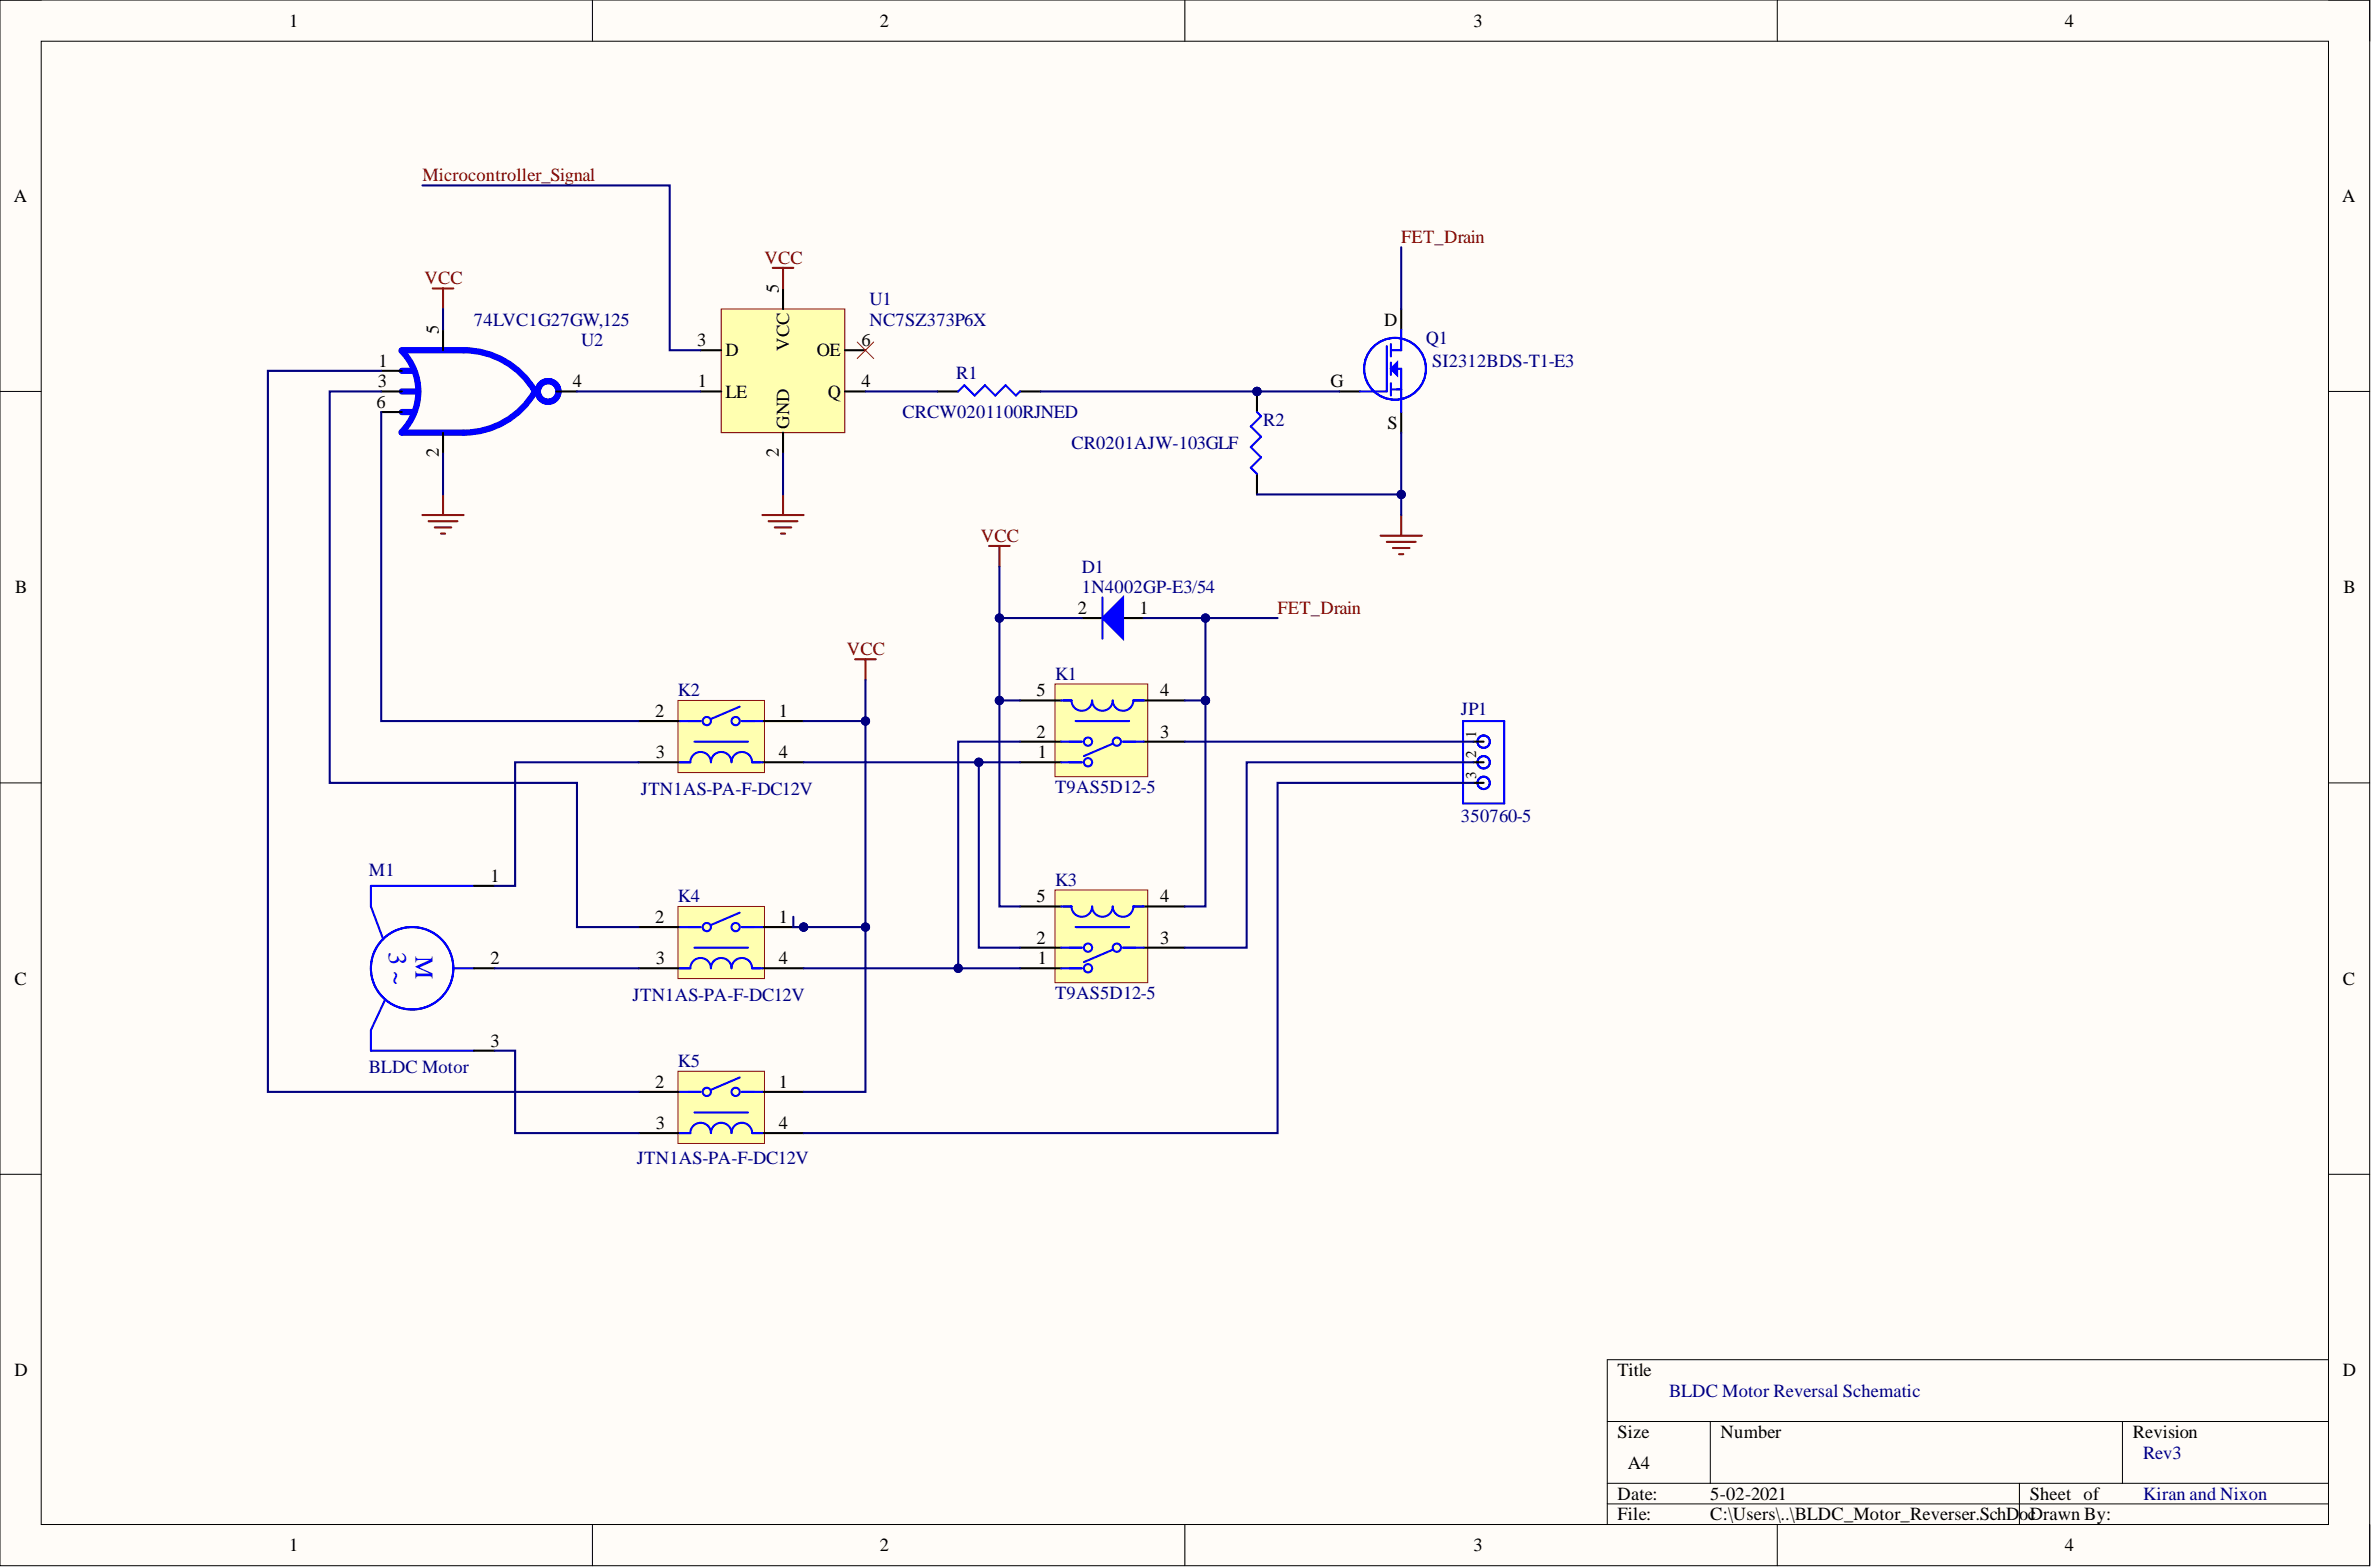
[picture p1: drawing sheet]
<svg xmlns="http://www.w3.org/2000/svg" width="292mm" height="193mm" viewBox="0 0 292 193" stroke-linecap="round" stroke-linejoin="round" font-family="sans-serif">
<defs><g id="words">
<g font-size="3.2" fill="#00f">
<text x="47.9" y="117.2" transform="rotate(90 47.9 117.2)">3 ~</text>
<text x="51.2" y="117.7" transform="rotate(90 51.2 117.7)">M</text>
</g>
<g font-size="2.3">
<text x="35.6" y="3.3">1</text>
<text x="108.4" y="3.3">2</text>
<text x="181.5" y="3.3">3</text>
<text x="254.4" y="3.3">4</text>
<text x="1.7" y="24.9">A</text>
<text x="288.6" y="24.9">A</text>
<text x="54.1" y="41.1" transform="rotate(-90 54.1 41.1)">5</text>
<text x="96" y="36" transform="rotate(-90 96 36)">5</text>
<text x="170.5" y="40.1">D</text>
<text x="46.5" y="47.7">3</text>
<text x="46.6" y="45.2">1</text>
<text x="70.6" y="47.7">4</text>
<text x="85.9" y="42.6">3</text>
<text x="86" y="47.7">1</text>
<text x="89.4" y="43.9">D</text>
<text x="97.2" y="43.2" transform="rotate(-90 97.2 43.2)">VCC</text>
<text x="100.6" y="43.9">OE</text>
<text x="106.1" y="42.6">6</text>
<text x="106.1" y="47.7">4</text>
<text x="163.9" y="47.7">G</text>
<text x="46.4" y="50.2">6</text>
<text x="89.4" y="49">LE</text>
<text x="97.2" y="52.8" transform="rotate(-90 97.2 52.8)">GND</text>
<text x="102" y="49">Q</text>
<text x="170.9" y="52.8">S</text>
<text x="54.1" y="56.3" transform="rotate(-90 54.1 56.3)">2</text>
<text x="96" y="56.3" transform="rotate(-90 96 56.3)">2</text>
<text x="1.9" y="73.1">B</text>
<text x="132.8" y="75.6">2</text>
<text x="140.4" y="75.6">1</text>
<text x="288.7" y="73.1">B</text>
<text x="80.7" y="88.3">2</text>
<text x="96" y="88.3">1</text>
<text x="127.7" y="85.8">5</text>
<text x="142.9" y="85.8">4</text>
<text x="80.8" y="93.4">3</text>
<text x="96" y="93.4">4</text>
<text x="127.7" y="90.8">2</text>
<text x="127.9" y="93.4">1</text>
<text x="142.9" y="90.8">3</text>
<text x="60.4" y="108.6">1</text>
<text x="80.7" y="113.7">2</text>
<text x="96" y="113.7">1</text>
<text x="127.7" y="111.1">5</text>
<text x="142.9" y="111.1">4</text>
<text x="60.4" y="118.7">2</text>
<text x="80.8" y="118.7">3</text>
<text x="96" y="118.7">4</text>
<text x="127.7" y="116.2">2</text>
<text x="127.9" y="118.7">1</text>
<text x="142.9" y="116.2">3</text>
<text x="1.8" y="121.3">C</text>
<text x="288.6" y="121.3">C</text>
<text x="60.4" y="128.9">3</text>
<text x="80.7" y="134">2</text>
<text x="96" y="134">1</text>
<text x="80.8" y="139">3</text>
<text x="96" y="139">4</text>
<text x="1.8" y="169.5">D</text>
<text x="199.3" y="169.5">Title</text>
<text x="288.6" y="169.5">D</text>
<text x="199.3" y="177.1">Size</text>
<text x="212" y="177.1">Number</text>
<text x="262.7" y="177.1">Revision</text>
<text x="199.3" y="184.7">Date:</text>
<text x="200.6" y="180.9">A4</text>
<text x="210.7" y="184.7">5-02-2021</text>
<text x="250.1" y="184.7">Sheet of</text>
<text x="35.6" y="191">1</text>
<text x="108.4" y="191">2</text>
<text x="181.5" y="191">3</text>
<text x="199.3" y="187.2">File:</text>
<text x="210.7" y="187.2">C:\Users\..\BLDC_Motor_Reverser.SchDocDrawn By:</text>
<text x="254.4" y="191">4</text>
</g>
<g font-size="2.3" fill="#800000">
<text x="52" y="22.3">Microcontroller_Signal</text>
<text x="172.6" y="29.9">FET_Drain</text>
<text x="52.3" y="35">VCC</text>
<text x="94.2" y="32.5">VCC</text>
<text x="120.8" y="66.7">VCC</text>
<text x="157.4" y="75.6">FET_Drain</text>
<text x="104.3" y="80.7">VCC</text>
</g>
<g font-size="2.3" fill="#000080">
<text x="58.4" y="40.1">74LVC1G27GW,125</text>
<text x="107.1" y="37.5">U1</text>
<text x="107.1" y="40.1">NC7SZ373P6X</text>
<text x="71.6" y="42.6">U2</text>
<text x="117.8" y="46.7">R1</text>
<text x="175.7" y="42.4">Q1</text>
<text x="176.4" y="45.2">SI2312BDS-T1-E3</text>
<text x="111.2" y="51.5">CRCW0201100RJNED</text>
<text x="155.6" y="52.5">R2</text>
<text x="132" y="55.3">CR0201AJW-103GLF</text>
<text x="133.3" y="70.5">D1</text>
<text x="133.3" y="73.1">1N4002GP-E3/54</text>
<text x="130" y="83.7">K1</text>
<text x="83.5" y="85.8">K2</text>
<text x="180" y="88">JP1</text>
<text x="79" y="97.9">JTN1AS-PA-F-DC12V</text>
<text x="130" y="97.7">T9AS5D12-5</text>
<text x="180" y="101.2">350760-5</text>
<text x="45.4" y="107.8">M1</text>
<text x="83.5" y="111.1">K4</text>
<text x="130" y="109.1">K3</text>
<text x="77.9" y="123.3">JTN1AS-PA-F-DC12V</text>
<text x="130" y="123">T9AS5D12-5</text>
<text x="83.5" y="131.4">K5</text>
<text x="45.4" y="132.2">BLDC Motor</text>
<text x="78.4" y="143.3">JTN1AS-PA-F-DC12V</text>
<text x="205.6" y="172">BLDC Motor Reversal Schematic</text>
<text x="264" y="179.6">Rev3</text>
<text x="264" y="184.7">Kiran and Nixon</text>
</g>
<g font-size="1.8">
<text x="181.8" y="95.9" transform="rotate(-90 181.8 95.9)">3</text>
<text x="181.8" y="93.4" transform="rotate(-90 181.8 93.4)">2</text>
<text x="181.8" y="90.8" transform="rotate(-90 181.8 90.8)">1</text>
</g>
</g></defs>
<path d="M0 0h291.9v192.8h-291.9z" fill-rule="evenodd" fill="#fffcf8"/>
<path d="M0 0h291.9v192.8h-291.9z" fill="none" stroke="#000" stroke-width=".12"/>
<path d="M5.1 5.1h281.8v182.6h-281.8z" fill-rule="evenodd" fill="#fffcf8"/>
<g fill="none" stroke="#000" stroke-width=".12">
<path d="M0 0h5.1M5.1 5.1h281.8v182.6h-281.8zM73 0v5.1M146 0v5.1M219 0v5.1M286.9 0h5v5.1M0 48.2h5.1M286.9 48.2h5M0 96.4h5.1M286.9 96.4h5M0 144.6h5.1M286.9 144.6h5"/>
<path d="M198 175.1h88.9M210.7 175.1v7.6M261.5 175.1v7.6M286.9 167.4h-88.9v20.3M73 187.7v5.1M146 187.7v5.1M198 182.7h88.9M198 185.2h88.9M219 187.7v5.1M248.8 182.7v5M291.9 187.7v5.1"/>
</g>
<g fill="none" stroke="#00f" stroke-width=".25">
<path d="M118 48.2l.8-.8 1.3 1.3 1.2-1.3 1.3 1.3 1.3-1.3 1.3 1.3 .5-.5M55.8 119.2h2.6M58.4 109.1h-12.7v2.5l1.5 4.1M47.5 123l-1.8 3.9v2.5h12.7"/>
<circle cx="50.8" cy="119.2" r="5.1"/>
</g>
<path d="M115.5 48.2h2.5M125.7 48.2h2.5M58.4 109.1h2.5M58.4 119.2h2.5M58.4 129.4h2.5" fill="none" stroke="#000" stroke-width=".25"/>
<path d="M52 63.4h5.1M52.8 64.2h3.6M53.6 64.9h2M54.3 65.7h.5M54.6 60.9v2.5M170.1 66h5.1M170.8 66.7h3.6M171.6 67.5h2M172.4 68.2h.5M172.6 63.4v2.6" fill="none" stroke="#800000" stroke-width=".25"/>
<circle cx="154.9" cy="48.2" r=".51" fill="#000080"/>
<circle cx="154.9" cy="48.2" r=".51" fill="none" stroke="#000080" stroke-width=".12"/>
<path d="M154.9 48.2v2.5M154.9 58.4v2.5" fill="none" stroke="#000" stroke-width=".25"/>
<circle cx="154.9" cy="48.2" r=".51" fill="#000080"/>
<circle cx="154.9" cy="48.2" r=".51" fill="none" stroke="#000080" stroke-width=".12"/>
<path d="M154.9 50.7l.5 .5-1.3 1.3 1.3 1.3-1.3 1.3 1.3 1.2-1.3 1.3 .8 .8" fill="none" stroke="#00f" stroke-width=".25"/>
<path d="M172.6 38.1v2.5M165 48.2h2.5M172.6 50.7v2.6" fill="none" stroke="#000" stroke-width=".25"/>
<path d="M171.4 45.4l.7-.7v1.5z" fill="#00f"/>
<g fill="none" stroke="#00f" stroke-width=".25">
<path d="M170.8 42.6v5.6h-3.3M171.4 45.4l.7-.7v1.5zM171.4 42.4v1.5M171.4 44.7v1.5M171.4 47.2v1.5M171.4 48h1.2M172.1 45.4h.5v5.3M172.6 40.6v2.5h-1.2"/>
<circle cx="171.9" cy="45.4" r="3.8"/>
</g>
<path d="M133.3 76.1h2.5M138.4 76.1h2.5" fill="none" stroke="#000" stroke-width=".25"/>
<path d="M135.8 76.1l2.6-2.5v5z" fill="#00f"/>
<path d="M135.8 76.1l2.6-2.5v5zM135.8 73.6v5" fill="none" stroke="#00f" stroke-width=".25"/>
<path d="M83.5 86.3h10.7v8.8h-10.7z" fill-rule="evenodd" fill="#ffffb0"/>
<path d="M83.5 86.3h10.7v8.8h-10.7z" fill="none" stroke="#800000" stroke-width=".12"/>
<path d="M78.7 93.9h5.1M78.7 88.8h5.1M93.9 93.9h5.1M93.9 88.8h5.1" fill="none" stroke="#000" stroke-width=".25"/>
<g fill="none" stroke="#00f" stroke-width=".25">
<path d="M83.8 93.9h1.2a1.27 1.27 0 0 1 1.3-1.3 1.27 1.27 0 0 1 1.3 1.3 1.27 1.27 0 0 1 1.3-1.3 1.27 1.27 0 0 1 1.2 1.3 1.27 1.27 0 0 1 1.3-1.3 1.27 1.27 0 0 1 1.3 1.3h1.2M83.8 88.8h2.5M85.6 91.3h6.6M91.1 87l-3.5 1.5M91.4 88.8h2.5"/>
<circle cx="87.1" cy="88.8" r=".51"/>
<circle cx="90.6" cy="88.8" r=".51"/>
</g>
<circle cx="99" cy="114.2" r=".51" fill="#000080"/>
<circle cx="99" cy="114.2" r=".51" fill="none" stroke="#000080" stroke-width=".12"/>
<path d="M83.5 111.6h10.7v8.9h-10.7z" fill-rule="evenodd" fill="#ffffb0"/>
<path d="M83.5 111.6h10.7v8.9h-10.7z" fill="none" stroke="#800000" stroke-width=".12"/>
<path d="M78.7 119.2h5.1M78.7 114.2h5.1M93.9 119.2h5.1M93.9 114.2h5.1" fill="none" stroke="#000" stroke-width=".25"/>
<circle cx="99" cy="114.2" r=".51" fill="#000080"/>
<circle cx="99" cy="114.2" r=".51" fill="none" stroke="#000080" stroke-width=".12"/>
<g fill="none" stroke="#00f" stroke-width=".25">
<path d="M83.8 119.2h1.2a1.27 1.27 0 0 1 1.3-1.2 1.27 1.27 0 0 1 1.3 1.2 1.27 1.27 0 0 1 1.3-1.2 1.27 1.27 0 0 1 1.2 1.2 1.27 1.27 0 0 1 1.3-1.2 1.27 1.27 0 0 1 1.3 1.2h1.2M83.8 114.2h2.5M85.6 116.7h6.6M91.1 112.4l-3.5 1.5M91.4 114.2h2.5"/>
<circle cx="87.1" cy="114.2" r=".51"/>
<circle cx="90.6" cy="114.2" r=".51"/>
</g>
<path d="M83.5 131.9h10.7v8.9h-10.7z" fill-rule="evenodd" fill="#ffffb0"/>
<path d="M83.5 131.9h10.7v8.9h-10.7z" fill="none" stroke="#800000" stroke-width=".12"/>
<path d="M78.7 139.5h5.1M78.7 134.5h5.1M93.9 139.5h5.1M93.9 134.5h5.1" fill="none" stroke="#000" stroke-width=".25"/>
<g fill="none" stroke="#00f" stroke-width=".25">
<path d="M83.8 139.5h1.2a1.27 1.27 0 0 1 1.3-1.2 1.27 1.27 0 0 1 1.3 1.2 1.27 1.27 0 0 1 1.3-1.2 1.27 1.27 0 0 1 1.2 1.2 1.27 1.27 0 0 1 1.3-1.2 1.27 1.27 0 0 1 1.3 1.2h1.2M83.8 134.5h2.5M85.6 137h6.6M91.1 132.7l-3.5 1.5M91.4 134.5h2.5"/>
<circle cx="87.1" cy="134.5" r=".51"/>
<circle cx="90.6" cy="134.5" r=".51"/>
</g>
<path d="M130 109.6h11.4v11.4h-11.4z" fill-rule="evenodd" fill="#ffffb0"/>
<path d="M130 109.6h11.4v11.4h-11.4z" fill="none" stroke="#800000" stroke-width=".12"/>
<path d="M125.7 111.6h5M125.7 119.2h5M125.7 116.7h5M140.9 111.6h5.1M140.9 116.7h5.1" fill="none" stroke="#000" stroke-width=".25"/>
<g fill="none" stroke="#00f" stroke-width=".25">
<path d="M130.7 111.6h1.3a1.27 1.27 0 0 0 1.3 1.3 1.27 1.27 0 0 0 1.2-1.3 1.27 1.27 0 0 0 1.3 1.3 1.27 1.27 0 0 0 1.3-1.3 1.27 1.27 0 0 0 1.3 1.3 1.27 1.27 0 0 0 1.2-1.3h1.3M130.7 119.2h2.6M130.7 116.7h2.6M132.5 114.2h6.6M137.1 117l-3.6 1.5M138.4 116.7h2.5"/>
<circle cx="134" cy="119.2" r=".51"/>
<circle cx="134" cy="116.7" r=".51"/>
<circle cx="137.6" cy="116.7" r=".51"/>
</g>
<path d="M130 84.2h11.4v11.4h-11.4z" fill-rule="evenodd" fill="#ffffb0"/>
<path d="M130 84.2h11.4v11.4h-11.4z" fill="none" stroke="#800000" stroke-width=".12"/>
<g fill="none" stroke="#000" stroke-width=".25">
<path d="M47 45.7h2.5M47 48.2h2.5M47 50.7h2.5M54.6 40.6v2.5M54.6 53.3v2.5M68.5 48.2h2.6M125.7 86.3h5M125.7 93.9h5M125.7 91.3h5M140.9 86.3h5.1M140.9 91.3h5.1M181.5 93.9h1.3"/>
<path d="M181.5 91.3h1.3M181.5 96.4h1.3"/>
</g>
<g fill="none" stroke="#00f" stroke-width=".25">
<path d="M130.7 86.3h1.3a1.27 1.27 0 0 0 1.3 1.2 1.27 1.27 0 0 0 1.2-1.2 1.27 1.27 0 0 0 1.3 1.2 1.27 1.27 0 0 0 1.3-1.2 1.27 1.27 0 0 0 1.3 1.2 1.27 1.27 0 0 0 1.2-1.2h1.3M130.7 93.9h2.6M130.7 91.3h2.6M132.5 88.8h6.6M137.1 91.6l-3.6 1.5M138.4 91.3h2.5M180.2 88.8h5.1v10.1h-5.1z"/>
<circle cx="134" cy="93.9" r=".51"/>
<circle cx="134" cy="91.3" r=".51"/>
<circle cx="137.6" cy="91.3" r=".51"/>
<circle cx="182.8" cy="96.4" r=".76"/>
<circle cx="182.8" cy="93.9" r=".76"/>
<circle cx="182.8" cy="91.3" r=".76"/>
</g>
<g fill="none" stroke="#00f" stroke-width=".76">
<path d="M49.5 43.2a7.1 7.1 0 0 1 0 10M49.5 43.1h7.6a10.2 10.2 0 0 1 8.8 5.1 10.1 10.1 0 0 1-8.8 5.1h-7.6M49.5 45.7h1.5M49.5 50.7h1.5M49.5 48.2h2"/>
<circle cx="67.5" cy="48.2" r="1.27"/>
</g>
<path d="M53.3 35.5h2.5M54.6 35.5v2.6" fill="none" stroke="#800000" stroke-width=".25"/>
<path d="M88.9 38.1h15.2v15.2h-15.2z" fill-rule="evenodd" fill="#ffffb0"/>
<path d="M88.9 38.1h15.2v15.2h-15.2z" fill="none" stroke="#800000" stroke-width=".12"/>
<path d="M96.5 35.5v2.6M86.3 48.2h2.6M86.3 43.1h2.6M96.5 53.3v2.5M104.1 48.2h2.5M104.1 43.1h2.5" fill="none" stroke="#000" stroke-width=".25"/>
<path d="M95.2 33h2.5M96.5 33v2.5M93.9 63.4h5.1M94.7 64.2h3.5M95.5 64.9h2M96.2 65.7h.5M96.5 60.9v2.5M121.9 67.2h2.5M123.1 67.2v2.6M105.4 81.2h2.5M106.6 81.2v2.5" fill="none" stroke="#800000" stroke-width=".25"/>
<path d="M105.6 42.1l2 2M107.6 42.1l-2 2" fill="none" stroke="#f00" stroke-width=".12"/>
<path d="M120.6 93.9v22.8h5.1" fill="none" stroke="#000080" stroke-width=".25"/>
<circle cx="120.6" cy="93.9" r=".51" fill="#000080"/>
<circle cx="120.6" cy="93.9" r=".51" fill="none" stroke="#000080" stroke-width=".12"/>
<path d="M125.7 91.3h-7.7v27.9" fill="none" stroke="#000080" stroke-width=".25"/>
<circle cx="118" cy="119.2" r=".51" fill="#000080"/>
<circle cx="118" cy="119.2" r=".51" fill="none" stroke="#000080" stroke-width=".12"/>
<path d="M52 22.8h30.5v20.3h3.8M47 48.2h-6.4v48.2h30.5v17.8h7.6M47 45.7h-14v88.8h45.7M71.1 48.2h15.2M148.5 86.3v25.3h-2.5" fill="none" stroke="#000080" stroke-width=".25"/>
<circle cx="148.5" cy="86.3" r=".51" fill="#000080"/>
<circle cx="148.5" cy="86.3" r=".51" fill="none" stroke="#000080" stroke-width=".12"/>
<path d="M128.2 48.2h36.8M146 91.3h35.5M181.5 93.9h-27.9v22.8h-7.6" fill="none" stroke="#000080" stroke-width=".25"/>
<circle cx="154.9" cy="48.2" r=".51" fill="#000080"/>
<circle cx="154.9" cy="48.2" r=".51" fill="none" stroke="#000080" stroke-width=".12"/>
<path d="M140.9 76.1h7.6v10.2M78.7 93.9h-15.2v15.2h-2.6M60.9 119.2h17.8M60.9 129.4h2.6v10.1h15.2" fill="none" stroke="#000080" stroke-width=".25"/>
<circle cx="148.5" cy="76.1" r=".51" fill="#000080"/>
<circle cx="148.5" cy="76.1" r=".51" fill="none" stroke="#000080" stroke-width=".12"/>
<circle cx="148.5" cy="86.3" r=".51" fill="#000080"/>
<circle cx="148.5" cy="86.3" r=".51" fill="none" stroke="#000080" stroke-width=".12"/>
<path d="M146 86.3h2.5" fill="none" stroke="#000080" stroke-width=".25"/>
<circle cx="148.5" cy="86.3" r=".51" fill="#000080"/>
<circle cx="148.5" cy="86.3" r=".51" fill="none" stroke="#000080" stroke-width=".12"/>
<path d="M54.6 38.1v2.5M47 50.7v38.1h31.7M96.5 55.8v5.1M106.6 48.2h8.9M123.1 69.8v6.3" fill="none" stroke="#000080" stroke-width=".25"/>
<circle cx="123.1" cy="76.1" r=".51" fill="#000080"/>
<circle cx="123.1" cy="76.1" r=".51" fill="none" stroke="#000080" stroke-width=".12"/>
<path d="M133.3 76.1h-10.2v10.2h2.6" fill="none" stroke="#000080" stroke-width=".25"/>
<circle cx="123.1" cy="86.3" r=".51" fill="#000080"/>
<circle cx="123.1" cy="86.3" r=".51" fill="none" stroke="#000080" stroke-width=".12"/>
<circle cx="123.1" cy="76.1" r=".51" fill="#000080"/>
<circle cx="123.1" cy="76.1" r=".51" fill="none" stroke="#000080" stroke-width=".12"/>
<path d="M123.1 86.3v25.3h2.6" fill="none" stroke="#000080" stroke-width=".25"/>
<circle cx="123.1" cy="86.3" r=".51" fill="#000080"/>
<circle cx="123.1" cy="86.3" r=".51" fill="none" stroke="#000080" stroke-width=".12"/>
<path d="M97.7 112.9v1.3h8.9v20.3h-7.6" fill="none" stroke="#000080" stroke-width=".25"/>
<circle cx="99" cy="114.2" r=".51" fill="#000080"/>
<circle cx="99" cy="114.2" r=".51" fill="none" stroke="#000080" stroke-width=".12"/>
<circle cx="106.6" cy="114.2" r=".51" fill="#000080"/>
<circle cx="106.6" cy="114.2" r=".51" fill="none" stroke="#000080" stroke-width=".12"/>
<path d="M99 88.8h7.6v25.4" fill="none" stroke="#000080" stroke-width=".25"/>
<circle cx="106.6" cy="88.8" r=".51" fill="#000080"/>
<circle cx="106.6" cy="88.8" r=".51" fill="none" stroke="#000080" stroke-width=".12"/>
<circle cx="106.6" cy="114.2" r=".51" fill="#000080"/>
<circle cx="106.6" cy="114.2" r=".51" fill="none" stroke="#000080" stroke-width=".12"/>
<path d="M106.6 83.7v5.1" fill="none" stroke="#000080" stroke-width=".25"/>
<circle cx="106.6" cy="88.8" r=".51" fill="#000080"/>
<circle cx="106.6" cy="88.8" r=".51" fill="none" stroke="#000080" stroke-width=".12"/>
<path d="M148.5 76.1h8.9" fill="none" stroke="#000080" stroke-width=".25"/>
<circle cx="148.5" cy="76.1" r=".51" fill="#000080"/>
<circle cx="148.5" cy="76.1" r=".51" fill="none" stroke="#000080" stroke-width=".12"/>
<path d="M172.6 30.4v7.7M54.6 55.8v5.1M154.9 60.9h17.7v2.5" fill="none" stroke="#000080" stroke-width=".25"/>
<circle cx="172.6" cy="60.9" r=".51" fill="#000080"/>
<circle cx="172.6" cy="60.9" r=".51" fill="none" stroke="#000080" stroke-width=".12"/>
<path d="M172.6 53.3v7.6" fill="none" stroke="#000080" stroke-width=".25"/>
<circle cx="172.6" cy="60.9" r=".51" fill="#000080"/>
<circle cx="172.6" cy="60.9" r=".51" fill="none" stroke="#000080" stroke-width=".12"/>
<path d="M181.5 96.4h-24.1v43.1h-58.4M99 119.2h26.7" fill="none" stroke="#000080" stroke-width=".25"/>
<circle cx="118" cy="119.2" r=".51" fill="#000080"/>
<circle cx="118" cy="119.2" r=".51" fill="none" stroke="#000080" stroke-width=".12"/>
<path d="M99 93.9h26.7" fill="none" stroke="#000080" stroke-width=".25"/>
<circle cx="120.6" cy="93.9" r=".51" fill="#000080"/>
<circle cx="120.6" cy="93.9" r=".51" fill="none" stroke="#000080" stroke-width=".12"/>
<use href="#words"/>
</svg>
